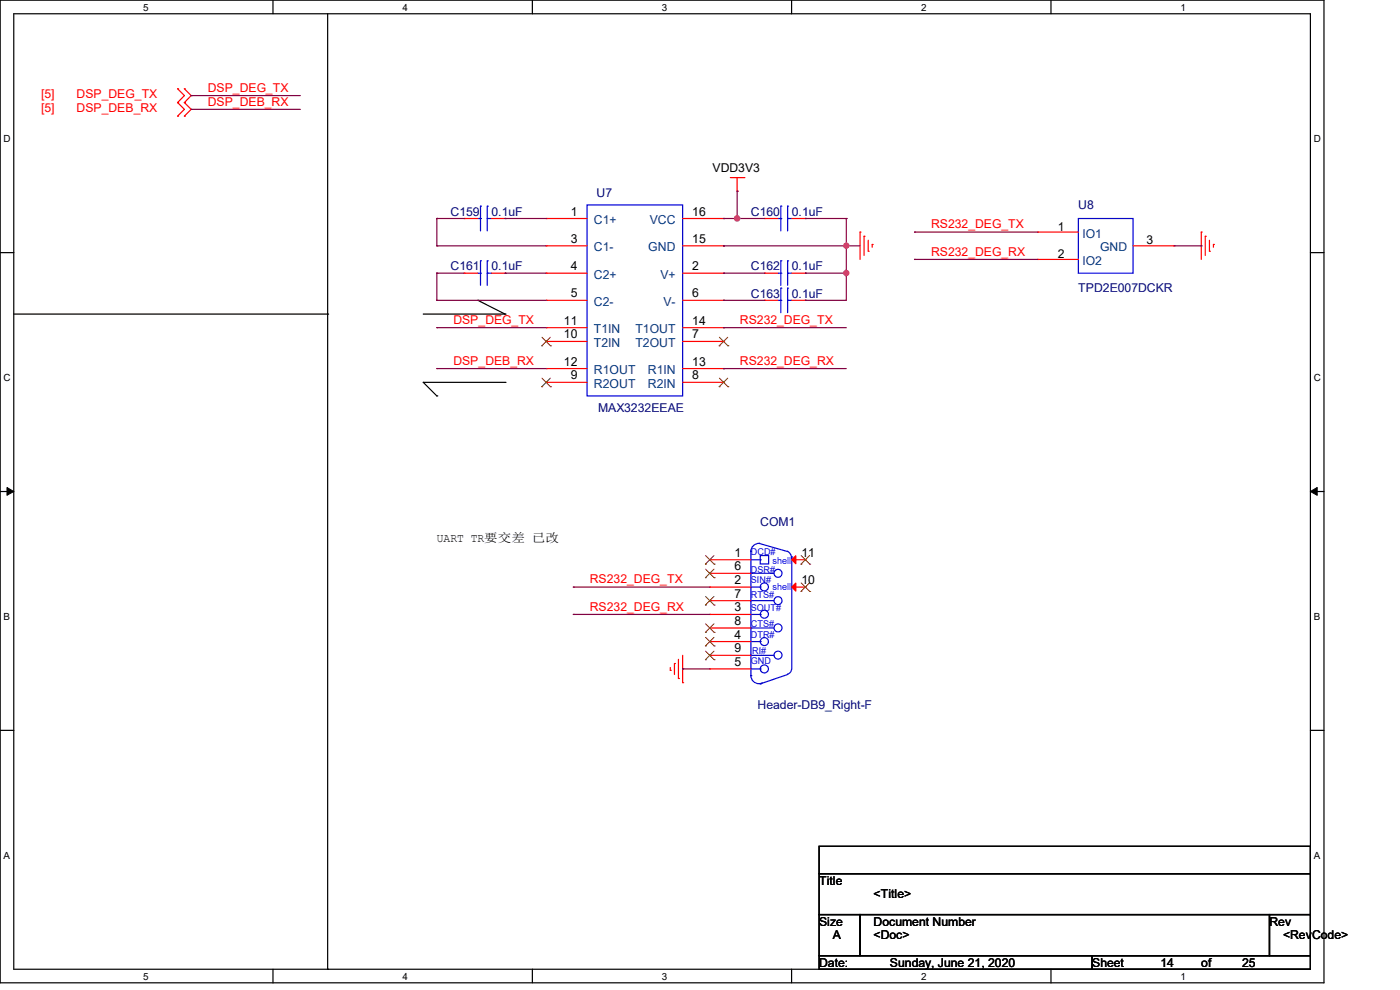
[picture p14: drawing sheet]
<svg xmlns="http://www.w3.org/2000/svg" width="297mm" height="210mm" viewBox="0 0 297 210" stroke-linecap="round" stroke-linejoin="round" font-family="sans-serif">
<defs><g id="words">
<g font-size="2.6" fill="#f00">
<text x="8.7" y="20.9">[5]</text>
<text x="8.7" y="23.8">[5]</text>
<text x="16.3" y="20.9">DSP_DEG_TX</text>
<text x="16.3" y="23.8">DSP_DEB_RX</text>
<text x="44.1" y="19.5">DSP_DEG_TX</text>
<text x="44.1" y="22.4">DSP_DEB_RX</text>
<text x="197.5" y="48.4">RS232_DEG_TX</text>
<text x="197.5" y="54.2">RS232_DEG_RX</text>
<text x="96.2" y="68.7">DSP_DEG_TX</text>
<text x="157" y="68.7">RS232_DEG_TX</text>
<text x="96.2" y="77.4">DSP_DEB_RX</text>
<text x="157" y="77.4">RS232_DEG_RX</text>
<text x="125.1" y="123.7">RS232_DEG_TX</text>
<text x="125.1" y="129.5">RS232_DEG_RX</text>
</g>
<g font-size="2.6" fill="#000080">
<text x="126.6" y="41.7">U7</text>
<text x="95.6" y="45.8">C159</text>
<text x="104.3" y="45.8">0.1uF</text>
<text x="159.3" y="45.8">C160</text>
<text x="168" y="45.8">0.1uF</text>
<text x="228.8" y="44.3">U8</text>
<text x="95.6" y="57.4">C161</text>
<text x="104.3" y="57.4">0.1uF</text>
<text x="159.3" y="57.4">C162</text>
<text x="168" y="57.4">0.1uF</text>
<text x="159.3" y="63.2">C163</text>
<text x="168" y="63.2">0.1uF</text>
<text x="228.8" y="62">TPD2E007DCKR</text>
<text x="126.9" y="87.5">MAX3232EEAE</text>
<text x="161.3" y="111.5">COM1</text>
<text x="160.7" y="150.3">Header-DB9_Right-F</text>
</g>
<g font-size="2.6">
<text x="151.2" y="36.5">VDD3V3</text>
<text x="121.1" y="45.7">1</text>
<text x="146.9" y="45.7">16</text>
<text x="121.1" y="51.5">3</text>
<text x="146.9" y="51.5">15</text>
<text x="224.5" y="49">1</text>
<text x="243.2" y="51.9">3</text>
<text x="121.1" y="57.3">4</text>
<text x="146.9" y="57.3">2</text>
<text x="224.5" y="54.8">2</text>
<text x="121.1" y="63.1">5</text>
<text x="146.9" y="63.1">6</text>
<text x="119.6" y="71.8">10</text>
<text x="119.6" y="68.9">11</text>
<text x="146.9" y="71.8">7</text>
<text x="146.9" y="68.9">14</text>
<text x="119.6" y="77.6">12</text>
<text x="146.9" y="77.6">13</text>
<text x="121.1" y="80.5">9</text>
<text x="146.9" y="80.5">8</text>
<text x="92.7" y="115">UART TR要交差 已改</text>
<text x="155.8" y="118.1">1</text>
<text x="170" y="118.1">11</text>
<text x="155.8" y="123.9">2</text>
<text x="155.8" y="121">6</text>
<text x="170" y="123.9">10</text>
<text x="155.8" y="129.7">3</text>
<text x="155.8" y="126.8">7</text>
<text x="155.8" y="135.5">4</text>
<text x="155.8" y="132.6">8</text>
<text x="155.8" y="141.3">5</text>
<text x="155.8" y="138.4">9</text>
<text x="173.8" y="187.7">Title</text>
<text x="185.3" y="190.6">&lt;Title&gt;</text>
<text x="173.8" y="196.3">Size</text>
<text x="185.3" y="196.3">Document Number</text>
<text x="269.3" y="196.3">Rev</text>
<text x="176.7" y="199.3">A</text>
<text x="185.3" y="199.3">&lt;Doc&gt;</text>
<text x="272.2" y="199.3">&lt;RevCode&gt;</text>
<text x="173.8" y="205.1">Date:</text>
<text x="188.8" y="205.1">Sunday, June 21, 2020</text>
<text x="231.7" y="205.1">Sheet</text>
<text x="246.2" y="205.1">14</text>
<text x="254.8" y="205.1">of</text>
<text x="263.5" y="205.1">25</text>
</g>
<g font-size="2.6" fill="#004080">
<text x="126" y="47.5">C1+</text>
<text x="137.8" y="47.5">VCC</text>
<text x="126" y="53.3">C1-</text>
<text x="137.5" y="53.3">GND</text>
<text x="229.7" y="50.4">IO1</text>
<text x="233.4" y="53.3">GND</text>
<text x="126" y="59.1">C2+</text>
<text x="140.1" y="59.1">V+</text>
<text x="229.7" y="56.2">IO2</text>
<text x="126" y="64.9">C2-</text>
<text x="140.8" y="64.9">V-</text>
<text x="126" y="70.7">T1IN</text>
<text x="134.8" y="70.7">T1OUT</text>
<text x="126" y="73.6">T2IN</text>
<text x="134.8" y="73.6">T2OUT</text>
<text x="126" y="82.3">R2OUT</text>
<text x="126" y="79.4">R1OUT</text>
<text x="137.4" y="82.3">R2IN</text>
<text x="137.4" y="79.4">R1IN</text>
</g>
<g font-size="2.1">
<text x="30.4" y="2.2">5</text>
<text x="85.4" y="2.2">4</text>
<text x="140.4" y="2.2">3</text>
<text x="195.4" y="2.2">2</text>
<text x="250.4" y="2.2">1</text>
<text x=".8" y="30.1">D</text>
<text x="278.7" y="30.1">D</text>
<text x=".8" y="80.8">C</text>
<text x="278.7" y="80.8">C</text>
<text x=".8" y="131.5">B</text>
<text x="278.7" y="131.5">B</text>
<text x=".8" y="182.2">A</text>
<text x="278.7" y="182.2">A</text>
<text x="30.4" y="207.8">5</text>
<text x="85.4" y="207.8">4</text>
<text x="140.4" y="207.8">3</text>
<text x="195.4" y="207.8">2</text>
<text x="250.4" y="207.8">1</text>
</g>
<g font-size="2" fill="#00f">
<text x="159.3" y="117.7">DCD#</text>
<text x="163.9" y="119.7">shell</text>
<text x="159.3" y="121.5">DSR#</text>
<text x="159.3" y="123.7">SIN#</text>
<text x="163.9" y="125.2">shell</text>
<text x="159.3" y="126.9">RTS#</text>
<text x="159.3" y="129.5">SOUT#</text>
<text x="159.3" y="133">CTS#</text>
<text x="159.3" y="135.3">DTR#</text>
<text x="159.3" y="140.8">GND</text>
<text x="159.6" y="138.8">RI#</text>
</g>
</g></defs>
<path d="M0 0h280.9v208.5h-280.9zM2.9 2.9h275.1v202.7h-275.1z" fill="none" stroke="#000" stroke-width=".25"/>
<g fill="#fff">
<path d="M30.4 .3h1.1v2.4h-1.1z"/>
<path d="M30.4 205.9h1.1v2.3h-1.1z"/>
</g>
<path d="M57.9 0v2.9M57.9 205.6v2.9" fill="none" stroke="#000" stroke-width=".25"/>
<g fill="#fff">
<path d="M85.4 .3h1.1v2.4h-1.1z"/>
<path d="M85.4 205.9h1.1v2.3h-1.1z"/>
</g>
<path d="M112.9 0v2.9M112.9 205.6v2.9" fill="none" stroke="#000" stroke-width=".25"/>
<g fill="#fff">
<path d="M140.4 .3h1.2v2.4h-1.2z"/>
<path d="M140.4 205.9h1.2v2.3h-1.2z"/>
</g>
<path d="M167.9 0v2.9M167.9 205.6v2.9" fill="none" stroke="#000" stroke-width=".25"/>
<g fill="#fff">
<path d="M195.4 .3h1.2v2.4h-1.2z"/>
<path d="M195.4 205.9h1.2v2.3h-1.2z"/>
</g>
<path d="M223 0v2.9M223 205.6v2.9" fill="none" stroke="#000" stroke-width=".25"/>
<g fill="#fff">
<path d="M250.4 .3h1.2v2.4h-1.2z"/>
<path d="M250.4 205.9h1.2v2.3h-1.2z"/>
<path d="M.8 28.2h1.4v2.4h-1.4z"/>
<path d="M278.7 28.2h1.5v2.4h-1.5z"/>
<path d="M.8 78.9h1.4v2.3h-1.4z"/>
<path d="M278.7 78.9h1.5v2.3h-1.5z"/>
</g>
<path d="M0 53.6h2.9M278 53.6h2.9" fill="none" stroke="#000" stroke-width=".25"/>
<g fill="#fff">
<path d="M.8 129.6h1.3v2.3h-1.3z"/>
<path d="M278.7 129.6h1.4v2.3h-1.4z"/>
</g>
<path d="M0 104.3h2.9M278 104.3h2.9" fill="none" stroke="#000" stroke-width=".25"/>
<path d="M1.5 103.4l1.4 .9-1.4 .8zM278 104.3l1.4-.9v1.7z" fill="#000" stroke="#000" stroke-width=".21"/>
<g fill="#fff">
<path d="M.8 180.3h1.3v2.3h-1.3z"/>
<path d="M278.7 180.3h1.4v2.3h-1.4z"/>
</g>
<g fill="none" stroke="#000" stroke-width=".25">
<path d="M69.5 2.9v202.7M2.9 66.6h66.6M69.5 66.6h.1M89.8 66.6h17.3M101.4 63.7h.1M101.4 63.7l5.7 2.9M107.1 66.6h.1M92.7 84h.1M107.1 81.1h.1M107.1 81.1h-17.3l2.9 2.9M0 154.9h2.9M278 154.9h2.9"/>
<path d="M173.8 179.5h104.2v5.8h-104.2zM173.8 185.3h104.2v8.7h-104.2zM173.8 194h8.7v8.7h-8.7zM182.5 194h86.8v8.7h-86.8zM269.3 194h8.7v8.7h-8.7zM69.5 205.6h.1M173.8 202.7h57.9v2.9h-57.9zM231.7 202.7h46.3v2.9h-46.3z"/>
</g>
<g fill="none" stroke="#f00" stroke-width=".25">
<path d="M37.7 18.8h.1M37.7 18.8l1.4 1.5-1.4 1.5M39.1 18.8h.1M39.1 18.8l1.5 1.5-1.5 1.5M37.7 21.8h.1M37.7 24.6h.1M37.7 21.8l1.4 1.4-1.4 1.4M39.1 21.8h.1M39.1 24.6h.1M39.1 21.8l1.5 1.4-1.5 1.4M154.9 37.7h2.9M156.4 37.7v2.9"/>
<path d="M157.8 37.7h.1M98.5 58h.1M98.5 46.4h.1M98.5 58h2.9M98.5 46.4h2.9M104.3 58h2.8M104.3 46.4h2.8M107.1 58h.1M107.1 46.4h.1M115.9 46.4h.1M115.9 52.2h.1M115.9 58h.1"/>
<path d="M115.9 58h8.6M115.9 46.4h8.6M115.9 52.2h8.6M144.8 58h8.7M144.8 46.4h8.7M144.8 52.2h8.7M153.5 58h.1M153.5 52.2h.1M153.5 46.4h.1M156.4 40.6h.1M162.2 58h.1M162.2 46.4h.1"/>
<path d="M162.2 58h2.9M162.2 46.4h2.9M168 58h2.9M168 46.4h2.9M170.9 58h.1M170.9 46.4h.1M182.5 49.2h.1M182.5 49.2v5.8M183.3 50.1h.1M183.3 50.1v4.1M184.2 53.3h.1M184.2 51v2.3"/>
<path d="M185 51.9h.1M185 51.9v.6M220.1 49.2h.1M220.1 55h.1M220.1 49.2h8.7M220.1 55h8.7M240.4 52.2h8.6M249 52.2h.1M254.8 49.2h.1M254.8 49.2v5.8M255.7 50.1h.1M255.7 50.1v4.1"/>
<path d="M256.6 53.3h.1M256.6 51v2.3M257.4 51.9h.1M257.4 51.9v.6M115.9 63.7h.1M115.9 72.4h.1M115.9 69.5h.1M115.9 78.2h.1M115.9 63.7h8.6M115.9 72.4h8.6M115.9 69.5h8.6M115.9 78.2h8.6"/>
<path d="M144.8 63.7h8.7M144.8 72.4h8.7M144.8 69.5h8.7M144.8 78.2h8.7M153.5 63.7h.1M153.5 72.4h.1M153.5 78.2h.1M153.5 69.5h.1M162.2 63.7h.1M162.2 63.7h2.9M168 63.7h2.9M170.9 63.7h.1"/>
<path d="M115.9 81.1h.1M115.9 81.1h8.6M144.8 81.1h8.7M153.5 81.1h.1M150.6 118.7h.1M150.6 118.7h8.7M168 118.7h2.9M170.9 118.7h.1M143.9 139.9v4M144.8 139v5.8M150.6 139h.1M150.6 136.1h.1"/>
<path d="M150.6 133.2h.1M150.6 130.3h.1M150.6 127.4h.1M150.6 124.5h.1M150.6 121.6h.1M150.6 139h8.7M150.6 136.1h8.7M150.6 133.2h8.7M150.6 130.3h8.7M150.6 127.4h8.7M150.6 124.5h8.7M150.6 121.6h8.7"/>
<path d="M168 124.5h2.9M170.9 124.5h.1M142.2 142.2h.1M142.2 141.6v.6M143.1 140.8h.1M143.1 140.8v2.3M143.9 143.9h.1M144.8 144.8h.1M150.6 141.9h.1M150.6 141.9h8.7"/>
</g>
<g fill="none" stroke="#00f" stroke-width=".25">
<path d="M101.4 58h.5M101.4 46.4h.5M101.9 58h.1M101.9 55.3h.1M101.9 46.4h.1M101.9 43.7h.1M101.9 43.7v5.3M101.9 55.3v5.2M103.4 55.3h.1M103.4 58h.1M103.4 43.7h.1M103.4 46.4h.1"/>
<path d="M103.4 58h.9M103.4 43.7v5.3M103.4 55.3v5.2M103.4 46.4h.9M124.5 43.5h20.3v40.5h-20.3zM165.1 58h.6M165.1 46.4h.6M165.7 58h.1M165.7 55.3h.1M165.7 46.4h.1M165.7 43.7h.1M165.7 43.7v5.3"/>
<path d="M165.7 55.3v5.2M167.1 55.3h.1M167.1 58h.1M167.1 43.7h.1M167.1 46.4h.1M167.1 58h.9M167.1 43.7v5.3M167.1 55.3v5.2M167.1 46.4h.9M228.8 46.4h11.6v11.6h-11.6zM165.1 63.7h.6M165.7 63.7h.1"/>
<path d="M165.7 61.1h.1M165.7 61.1v5.2M167.1 61.1h.1M167.1 63.7h.1M167.1 61.1v5.2M167.1 63.7h.9M159.3 118.7h2M159.3 116.7v26.6M161 115.3h.1M161 115.3l6.1 1.7M161 115.3a1.72 1.72 0 0 0-1.7 1.7M161.3 117.9h1.8v1.7h-1.8z"/>
<path d="M161.3 118.7h.1M167 116.9a1.71 1.71 0 0 1 .9 1.6M168 118.2h.1M168 118.2v23.7M159.3 121.6h.1M159.3 127.4h.1M159.3 133.2h.1M159.3 139h.1M159.3 121.6h4.9M159.3 124.5h2M159.3 127.4h4.9M159.3 130.3h2"/>
<path d="M159.3 133.2h4.9M159.3 136.1h2M159.3 139h4.9M161.3 124.5h.1M161.3 130.3h.1M161.3 136.1h.1M159.3 143.3h.1M159.3 143.3a1.71 1.71 0 0 0 2.5 1.6M159.3 141.9h2M161.3 141.9h.1M161.3 145.1h.1M167.1 143.1l-5.8 2"/>
<path d="M167.9 141.9a1.14 1.14 0 0 1-.8 1.1"/>
<circle cx="162.2" cy="136.1" r=".86"/>
<circle cx="162.2" cy="130.3" r=".86"/>
<circle cx="162.2" cy="124.5" r=".86"/>
<circle cx="165.1" cy="139" r=".85"/>
<circle cx="165.1" cy="133.2" r=".85"/>
<circle cx="165.1" cy="121.6" r=".85"/>
<circle cx="165.1" cy="127.4" r=".85"/>
<circle cx="162.2" cy="141.9" r=".86"/>
</g>
<g fill="none" stroke="#804000" stroke-width=".21">
<path d="M114.9 73.4h.1M115 71.5l1.8 1.9M116.8 71.5l-1.9 1.9M116.8 73.4h.1M152.6 73.4h.1M152.6 71.5l1.8 1.9M154.4 71.5l-1.8 1.9M154.4 73.4h.1M114.9 82h.1M115 80.2l1.8 1.8M116.8 80.2l-1.9 1.8M116.8 82h.1"/>
<path d="M152.6 82h.1M152.6 80.2l1.8 1.8M154.4 80.2l-1.8 1.8M154.4 82h.1M149.6 119.7h.1M149.7 117.9l1.8 1.8M151.5 117.9l-1.9 1.8M151.5 119.7h.1M169.9 119.7h.1M170 117.9l1.8 1.8M171.7 117.9l-1.8 1.8M171.8 119.7h.1"/>
<path d="M149.6 140h.1M149.6 137h.1M149.6 134.2h.1M149.6 128.4h.1M149.6 122.6h.1M149.7 138.1l1.8 1.9M149.7 135.2l1.8 1.8M149.7 132.3l1.8 1.9M149.7 126.5l1.8 1.9M149.7 120.7l1.8 1.9M151.5 138.1l-1.9 1.9M151.5 135.2l-1.9 1.8"/>
<path d="M151.5 132.3l-1.9 1.9M151.5 126.5l-1.9 1.9M151.5 120.7l-1.9 1.9M151.5 140h.1M151.5 137h.1M151.5 134.2h.1M151.5 128.4h.1M151.5 122.6h.1M169.9 125.5h.1M170 123.7l1.8 1.8M171.7 123.7l-1.8 1.8M171.8 125.5h.1"/>
</g>
<g fill="#f00" stroke="#f00" stroke-width=".25">
<path d="M168 124.5l.8-.8v1.7z"/>
<path d="M168 118.7l.8-.8v1.7z"/>
</g>
<g fill="none" stroke="#800040" stroke-width=".25">
<path d="M40.6 20.3h.1M40.6 23.2h.1M40.6 20.3h23.1M40.6 23.2h23.1M92.7 46.4h.1M92.7 52.2h.1M92.7 58h.1M92.7 46.4h5.8M92.7 46.4v5.8M92.7 58v5.7M92.7 52.2h23.2M92.7 58h5.8"/>
<path d="M107.1 46.4h.1M107.1 58h.1M107.1 46.4h8.8M107.1 58h8.8M153.5 46.4h.1M153.5 52.2h.1M153.5 58h.1M153.5 46.4h8.7M153.5 52.2h29M153.5 58h8.7M156.4 40.6h.1M156.4 46.4h.1"/>
<path d="M156.4 40.6v5.8M170.9 46.4h.1M170.9 58h.1M170.9 46.4h8.6M170.9 58h8.6M179.5 46.4h.1M179.5 52.2h.1M179.5 58h.1M179.5 46.4v17.3h-8.6M194 49.2h.1M194 55h.1M194 49.2h26.1"/>
<path d="M194 55h26.1M249 52.2h5.8M254.8 52.2h.1M92.7 63.7h.1M92.7 69.5h.1M92.7 78.2h.1M92.7 63.7h23.2M92.7 69.5h23.2M92.7 78.2h23.2M153.5 63.7h.1M153.5 69.5h.1M153.5 78.2h.1"/>
<path d="M153.5 63.7h8.7M153.5 69.5h26M153.5 78.2h26M170.9 63.7h.1M121.6 130.3h.1M121.6 124.5h.1M121.6 130.3h29M121.6 124.5h29M144.8 141.9h.1M144.8 141.9h5.8"/>
</g>
<g fill="#f0f" stroke="#f0f" stroke-width=".25">
<circle cx="156.4" cy="46.3" r=".56"/>
<circle cx="179.5" cy="57.9" r=".54"/>
<circle cx="179.5" cy="52.1" r=".54"/>
</g>
<use href="#words"/>
</svg>
